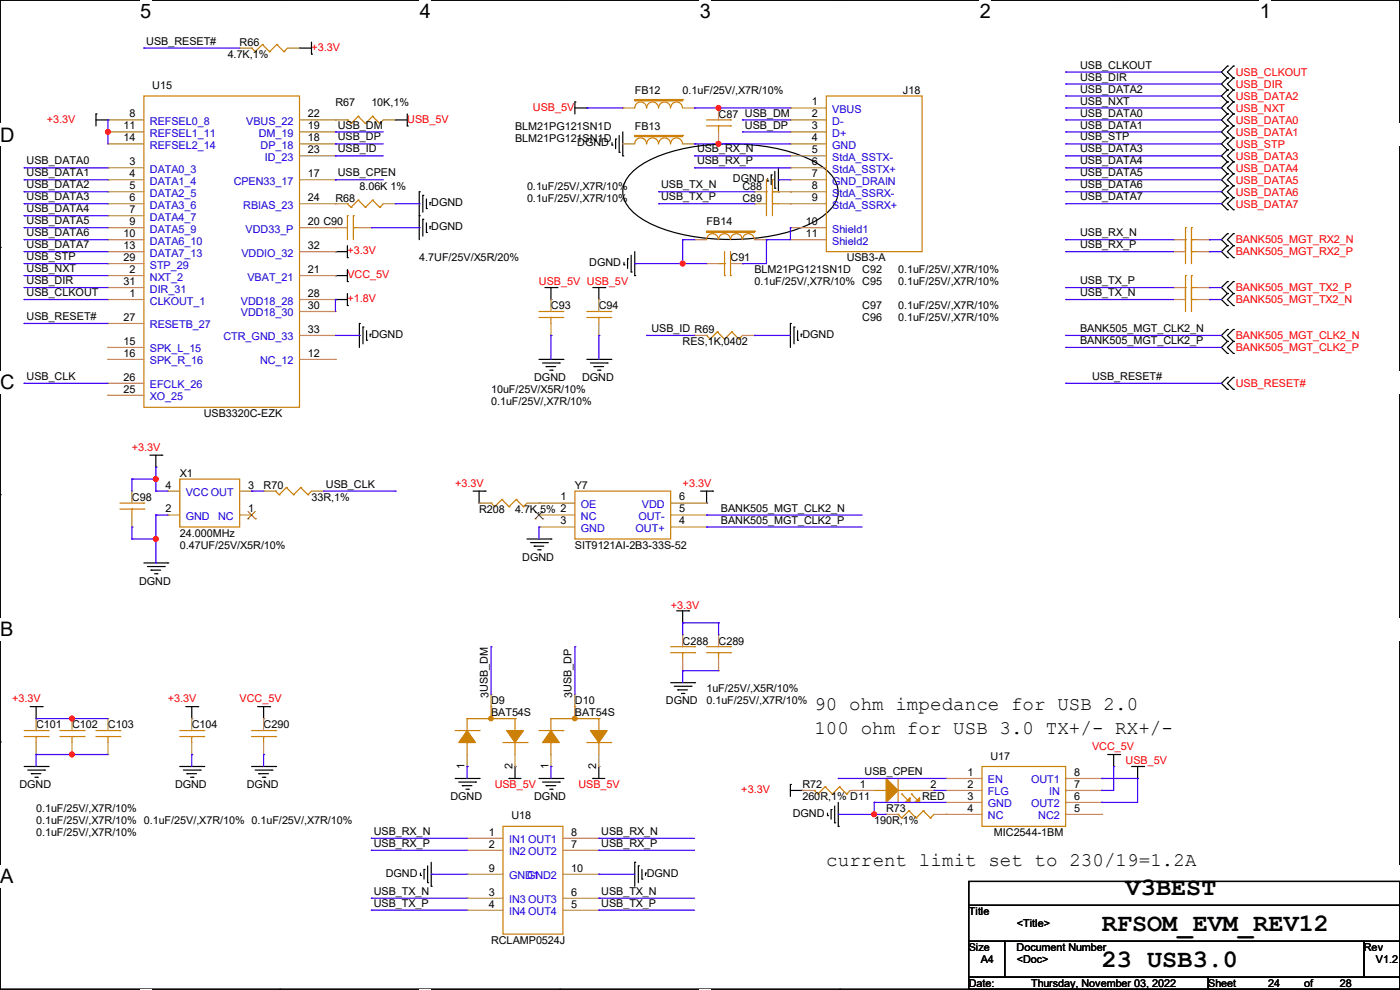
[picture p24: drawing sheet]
<svg xmlns="http://www.w3.org/2000/svg" width="297mm" height="210mm" viewBox="0 0 297 210" stroke-linecap="round" stroke-linejoin="round" font-family="sans-serif">
<defs><g id="words">
<g font-size="5.3">
<text x="238.8" y="189.9">V3BEST</text>
<text x="233.7" y="197.6">RFSOM_EVM_REV12</text>
<text x="233.7" y="205.2">23 USB3.0</text>
</g>
<g font-size="4.2">
<text x="29.7" y="3.9">5</text>
<text x="89.1" y="3.9">4</text>
<text x="148.5" y="3.9">3</text>
<text x="207.9" y="3.9">2</text>
<text x="267.3" y="3.9">1</text>
<text x="0" y="30.1">D</text>
<text x="0" y="82.5">C</text>
<text x="0" y="135">B</text>
<text x="0" y="187.4">A</text>
<text x="297" y="187.4">A</text>
</g>
<g font-size="4.1">
<text x="172.8" y="150.6">90 ohm impedance for USB 2.0</text>
<text x="172.8" y="155.7">100 ohm for USB 3.0 TX+/- RX+/-</text>
<text x="175.3" y="183.6">current limit set to 230/19=1.2A</text>
</g>
<g font-size="2.3">
<text x="31" y="9.5">USB_RESET#</text>
<text x="50.8" y="9.7">R66</text>
<text x="48.3" y="12.3">4.7K,1%</text>
<text x="229.2" y="14.6">USB_CLKOUT</text>
<text x="229.2" y="17.1">USB_DIR</text>
<text x="32.3" y="18.9">U15</text>
<text x="71.2" y="22.4">R67</text>
<text x="78.8" y="22.4">10K,1%</text>
<text x="134.7" y="19.9">FB12</text>
<text x="144.8" y="19.9">0.1uF/25V/,X7R/10%</text>
<text x="172.3" y="22.4">1</text>
<text x="191.6" y="19.9">J18</text>
<text x="229.2" y="19.6">USB_DATA2</text>
<text x="229.2" y="22.2">USB_NXT</text>
<text x="26.2" y="27.4">11</text>
<text x="26.2" y="30">14</text>
<text x="27.5" y="24.9">8</text>
<text x="65.3" y="24.9">22</text>
<text x="65.3" y="27.4">19</text>
<text x="65.3" y="30">18</text>
<text x="71.7" y="29.8">USB_DP</text>
<text x="71.7" y="27.3">USB_DM</text>
<text x="109.3" y="27.5">BLM21PG121SN1D</text>
<text x="134.7" y="27.5">FB13</text>
<text x="152.4" y="25">C87 USB_DM</text>
<text x="158" y="27.3">USB_DP</text>
<text x="172.3" y="24.9">2</text>
<text x="172.3" y="27.4">3</text>
<text x="172.3" y="30">4</text>
<text x="229.2" y="24.7">USB_DATA0</text>
<text x="229.2" y="27.3">USB_DATA1</text>
<text x="229.2" y="29.8">USB_STP</text>
<text x="5.6" y="34.9">USB_DATA0</text>
<text x="27.5" y="35.1">3</text>
<text x="65.3" y="32.5">23</text>
<text x="71.7" y="32.3">USB_ID</text>
<text x="109.3" y="30.1">BLM21PG121SN1D</text>
<text x="122.5" y="31.1">DGND</text>
<text x="147.9" y="34.9">USB_RX_P</text>
<text x="147.9" y="32.3">USB_RX_N</text>
<text x="172.3" y="32.5">5</text>
<text x="172.3" y="35.1">6</text>
<text x="229.2" y="32.3">USB_DATA3</text>
<text x="229.2" y="34.9">USB_DATA4</text>
<text x="5.6" y="37.4">USB_DATA1</text>
<text x="5.6" y="40">USB_DATA2</text>
<text x="27.5" y="37.6">4</text>
<text x="27.5" y="40.1">5</text>
<text x="65.3" y="37.6">17</text>
<text x="71.7" y="37.4">USB_CPEN</text>
<text x="76.2" y="40.2">8.06K 1%</text>
<text x="111.8" y="40.2">0.1uF/25V/,X7R/10%</text>
<text x="140.3" y="40">USB_TX_N</text>
<text x="155.5" y="38.7">DGND</text>
<text x="157.5" y="40.2">C88</text>
<text x="172.3" y="37.6">7</text>
<text x="172.3" y="40.1">8</text>
<text x="229.2" y="37.4">USB_DATA5</text>
<text x="229.2" y="40">USB_DATA6</text>
<text x="5.6" y="47.6">USB_DATA5</text>
<text x="5.6" y="45">USB_DATA4</text>
<text x="5.6" y="42.5">USB_DATA3</text>
<text x="27.5" y="47.8">9</text>
<text x="27.5" y="42.7">6</text>
<text x="27.5" y="45.2">7</text>
<text x="65.3" y="42.7">24</text>
<text x="65.3" y="47.8">20 C90</text>
<text x="71.2" y="42.8">R68</text>
<text x="91.5" y="43.8">DGND</text>
<text x="111.8" y="42.8">0.1uF/25V/,X7R/10%</text>
<text x="140.3" y="42.5">USB_TX_P</text>
<text x="149.9" y="47.8">FB14</text>
<text x="157.5" y="42.8">C89</text>
<text x="171" y="47.8">10</text>
<text x="172.3" y="42.7">9</text>
<text x="229.2" y="42.5">USB_DATA7</text>
<text x="5.6" y="52.7">USB_DATA7</text>
<text x="5.6" y="50.1">USB_DATA6</text>
<text x="26.2" y="50.3">10</text>
<text x="26.2" y="52.8">13</text>
<text x="65.3" y="52.8">32</text>
<text x="91.5" y="48.9">DGND</text>
<text x="171" y="50.3">11</text>
<text x="229.2" y="50.1">USB_RX_N</text>
<text x="229.2" y="52.7">USB_RX_P</text>
<text x="5.6" y="57.7">USB_NXT</text>
<text x="5.6" y="55.2">USB_STP</text>
<text x="26.2" y="55.4">29</text>
<text x="27.5" y="57.9">2</text>
<text x="65.3" y="57.9">21</text>
<text x="88.9" y="55.5">4.7UF/25V/X5R/20%</text>
<text x="125" y="56.5">DGND</text>
<text x="155" y="55.5">C91</text>
<text x="160.1" y="58">BLM21PG121SN1D</text>
<text x="179.6" y="55.5">USB3-A</text>
<text x="182.9" y="58">C92</text>
<text x="190.5" y="58">0.1uF/25V/,X7R/10%</text>
<text x="5.6" y="60.3">USB_DIR</text>
<text x="5.6" y="62.8">USB_CLKOUT</text>
<text x="26.2" y="60.5">31</text>
<text x="27.5" y="63">1</text>
<text x="65.3" y="65.5">30</text>
<text x="65.3" y="63">28</text>
<text x="116.9" y="65.6">C93</text>
<text x="127" y="65.6">C94</text>
<text x="160.1" y="60.5">0.1uF/25V/,X7R/10% C95</text>
<text x="182.9" y="65.6">C97</text>
<text x="190.5" y="60.5">0.1uF/25V/,X7R/10%</text>
<text x="190.5" y="65.6">0.1uF/25V/,X7R/10%</text>
<text x="229.2" y="60.3">USB_TX_P</text>
<text x="229.2" y="62.8">USB_TX_N</text>
<text x="5.6" y="67.9">USB_RESET#</text>
<text x="26.2" y="68.1">27</text>
<text x="65.3" y="70.6">33</text>
<text x="78.8" y="71.7">DGND</text>
<text x="138.2" y="70.4">USB_ID R69</text>
<text x="170.2" y="71.7">DGND</text>
<text x="182.9" y="68.2">C96</text>
<text x="190.5" y="68.2">0.1uF/25V/,X7R/10%</text>
<text x="229.2" y="70.4">BANK505_MGT_CLK2_N</text>
<text x="26.2" y="73.2">15</text>
<text x="26.2" y="75.7">16</text>
<text x="65.3" y="75.7">12</text>
<text x="144.8" y="73.2">RES,1K,0402</text>
<text x="229.2" y="73">BANK505_MGT_CLK2_P</text>
<text x="5.6" y="80.6">USB_CLK</text>
<text x="26.2" y="80.8">26</text>
<text x="26.2" y="83.3">25</text>
<text x="104.2" y="83.4">10uF/25V/X5R/10%</text>
<text x="113.3" y="80.9">DGND</text>
<text x="123.5" y="80.9">DGND</text>
<text x="231.7" y="80.6">USB_RESET#</text>
<text x="43.2" y="88.5">USB3320C-EZK</text>
<text x="104.2" y="85.9">0.1uF/25V/,X7R/10%</text>
<text x="38.1" y="101.2">X1</text>
<text x="28" y="106.3">C98</text>
<text x="35.1" y="103.6">4</text>
<text x="52.6" y="103.6">3</text>
<text x="55.9" y="103.7">R70</text>
<text x="66.1" y="106.3">33R,1%</text>
<text x="69.1" y="103.5">USB_CLK</text>
<text x="118.9" y="106.2">1</text>
<text x="122" y="103.7">Y7</text>
<text x="144.1" y="106.2">6</text>
<text x="35.1" y="108.7">2</text>
<text x="38.1" y="113.9">24.000MHz</text>
<text x="52.6" y="108.7">1</text>
<text x="101.6" y="108.8">R208</text>
<text x="109.3" y="108.8">4.7K,5% 2</text>
<text x="118.9" y="111.3">3</text>
<text x="144.1" y="111.3">4</text>
<text x="144.1" y="108.7">5</text>
<text x="153" y="108.5">BANK505_MGT_CLK2_N</text>
<text x="153" y="111.1">BANK505_MGT_CLK2_P</text>
<text x="38.1" y="116.4">0.47UF/25V/X5R/10%</text>
<text x="110.8" y="119">DGND</text>
<text x="122" y="116.4">SIT9121AI-2B3-33S-52</text>
<text x="29.5" y="124">DGND</text>
<text x="144.8" y="136.7">C288</text>
<text x="152.4" y="136.7">C289</text>
<text x="103.6" y="148.1" transform="rotate(-90 103.6 148.1)">3USB_DM</text>
<text x="104.2" y="149.4">D9</text>
<text x="121.4" y="148.1" transform="rotate(-90 121.4 148.1)">3USB_DP</text>
<text x="122" y="149.4">D10</text>
<text x="141.3" y="149.4">DGND</text>
<text x="149.9" y="146.9">1uF/25V/,X5R/10%</text>
<text x="149.9" y="149.4">0.1uF/25V/,X7R/10%</text>
<text x="7.7" y="154.5">C101</text>
<text x="15.3" y="154.5">C102</text>
<text x="22.9" y="154.5">C103</text>
<text x="40.7" y="154.5">C104</text>
<text x="55.9" y="154.5">C290</text>
<text x="104.2" y="152">BAT54S</text>
<text x="122" y="152">BAT54S</text>
<text x="210.1" y="161.1">U17</text>
<text x="4.1" y="167.2">DGND</text>
<text x="37.1" y="167.2">DGND</text>
<text x="52.4" y="167.2">DGND</text>
<text x="98.6" y="163.1" transform="rotate(-90 98.6 163.1)">1</text>
<text x="108.7" y="163.1" transform="rotate(-90 108.7 163.1)">2</text>
<text x="116.3" y="163.1" transform="rotate(-90 116.3 163.1)">1</text>
<text x="126.5" y="163.1" transform="rotate(-90 126.5 163.1)">2</text>
<text x="170.2" y="167.2">R72</text>
<text x="182.4" y="167.1">1</text>
<text x="183.4" y="164.4">USB_CPEN</text>
<text x="197.4" y="167.1">2</text>
<text x="205.3" y="164.6">1</text>
<text x="205.3" y="167.1">2</text>
<text x="227.9" y="167.1">7</text>
<text x="227.9" y="164.6">8</text>
<text x="7.7" y="172.3">0.1uF/25V/,X7R/10%</text>
<text x="95.5" y="169.8">DGND</text>
<text x="108.5" y="173.8">U18</text>
<text x="113.3" y="169.8">DGND</text>
<text x="168.2" y="173.3">DGND</text>
<text x="170.2" y="169.8">260R,1% D11</text>
<text x="188" y="172.3">R73</text>
<text x="195.6" y="169.8">RED</text>
<text x="205.3" y="169.7">3</text>
<text x="205.3" y="172.2">4</text>
<text x="227.9" y="172.2">5</text>
<text x="227.9" y="169.7">6</text>
<text x="7.7" y="174.8">0.1uF/25V/,X7R/10% 0.1uF/25V/,X7R/10% 0.1uF/25V/,X7R/10%</text>
<text x="7.7" y="177.4">0.1uF/25V/,X7R/10%</text>
<text x="79.3" y="179.7">USB_RX_P</text>
<text x="79.3" y="177.1">USB_RX_N</text>
<text x="103.7" y="177.3">1</text>
<text x="103.7" y="179.8">2</text>
<text x="121.2" y="179.8">7</text>
<text x="121.2" y="177.3">8</text>
<text x="127.6" y="179.7">USB_RX_P</text>
<text x="127.6" y="177.1">USB_RX_N</text>
<text x="185.5" y="174.8">190R,1%</text>
<text x="210.9" y="177.4">MIC2544-1BM</text>
<text x="103.7" y="184.9">9</text>
<text x="121.2" y="184.9">10</text>
<text x="79.3" y="189.8">USB_TX_N</text>
<text x="81.8" y="186">DGND</text>
<text x="103.7" y="190">3</text>
<text x="121.2" y="190">6</text>
<text x="127.6" y="189.8">USB_TX_N</text>
<text x="137.2" y="186">DGND</text>
<text x="79.3" y="192.4">USB_TX_P</text>
<text x="103.7" y="192.5">4</text>
<text x="121.2" y="192.5">5</text>
<text x="127.6" y="192.4">USB_TX_P</text>
<text x="205.5" y="194.1">Title</text>
<text x="215.7" y="196.7">&lt;Title&gt;</text>
<text x="104.2" y="200.2">RCLAMP0524J</text>
<text x="205.5" y="201.8">Size</text>
<text x="215.7" y="201.8">Document Number</text>
<text x="289.4" y="201.8">Rev</text>
<text x="205.5" y="209.4">Date:</text>
<text x="208.1" y="204.3">A4</text>
<text x="215.7" y="204.3">&lt;Doc&gt;</text>
<text x="218.7" y="209.4">Thursday, November 03, 2022</text>
<text x="256.3" y="209.4">Sheet</text>
<text x="269" y="209.4">24</text>
<text x="276.7" y="209.4">of</text>
<text x="284.3" y="209.4">28</text>
<text x="291.9" y="204.3">V1.2</text>
</g>
<g font-size="2.3" fill="#f00">
<text x="66.1" y="10.8">+3.3V</text>
<text x="262.2" y="16.1">USB_CLKOUT</text>
<text x="113.1" y="23.5">USB_5V</text>
<text x="262.2" y="18.6">USB_DIR</text>
<text x="262.2" y="21.2">USB_DATA2</text>
<text x="262.2" y="23.7">USB_NXT</text>
<text x="9.9" y="26">+3.3V</text>
<text x="86.4" y="26">USB_5V</text>
<text x="262.2" y="26.2">USB_DATA0</text>
<text x="262.2" y="28.8">USB_DATA1</text>
<text x="262.2" y="31.3">USB_STP</text>
<text x="262.2" y="33.9">USB_DATA3</text>
<text x="262.2" y="36.4">USB_DATA4</text>
<text x="262.2" y="38.9">USB_DATA5</text>
<text x="262.2" y="41.5">USB_DATA6</text>
<text x="262.2" y="44">USB_DATA7</text>
<text x="73.7" y="53.9">+3.3V</text>
<text x="262.2" y="51.6">BANK505_MGT_RX2_N</text>
<text x="73.7" y="59">VCC_5V</text>
<text x="262.2" y="54.2">BANK505_MGT_RX2_P</text>
<text x="73.7" y="64.1">+1.8V</text>
<text x="114.3" y="60.5">USB_5V USB_5V</text>
<text x="262.2" y="61.8">BANK505_MGT_TX2_P</text>
<text x="262.2" y="64.3">BANK505_MGT_TX2_N</text>
<text x="262.2" y="72">BANK505_MGT_CLK2_N</text>
<text x="262.2" y="74.5">BANK505_MGT_CLK2_P</text>
<text x="262.2" y="82.1">USB_RESET#</text>
<text x="28" y="95.6">+3.3V</text>
<text x="96.6" y="103.2">+3.3V</text>
<text x="144.8" y="103.2">+3.3V</text>
<text x="142.3" y="129.1">+3.3V</text>
<text x="2.6" y="148.9">+3.3V</text>
<text x="35.6" y="148.9">+3.3V</text>
<text x="50.8" y="148.9">VCC_5V</text>
<text x="231.7" y="159.1">VCC_5V</text>
<text x="104.9" y="167.2">USB_5V</text>
<text x="122.7" y="167.2">USB_5V</text>
<text x="238.8" y="162.1">USB_5V</text>
<text x="157.3" y="168.2">+3.3V</text>
</g>
<g font-size="2.3" fill="#00c">
<text x="176.6" y="24">VBUS</text>
<text x="31.8" y="29">REFSEL1_11</text>
<text x="31.8" y="26.5">REFSEL0_8</text>
<text x="52.2" y="26.5">VBUS_22</text>
<text x="54.9" y="29">DM_19</text>
<text x="176.6" y="26.5">D-</text>
<text x="176.6" y="29">D+</text>
<text x="31.8" y="31.6">REFSEL2_14</text>
<text x="55.3" y="31.6">DP_18</text>
<text x="56.2" y="34.1">ID_23</text>
<text x="176.6" y="31.6">GND</text>
<text x="176.6" y="34.1">StdA_SSTX-</text>
<text x="31.8" y="36.7">DATA0_3</text>
<text x="31.8" y="39.2">DATA1_4</text>
<text x="31.8" y="41.7">DATA2_5</text>
<text x="49.6" y="39.2">CPEN33_17</text>
<text x="176.6" y="36.7">StdA_SSTX+</text>
<text x="176.6" y="39.2">GND_DRAIN</text>
<text x="176.6" y="41.7">StdA_SSRX-</text>
<text x="31.8" y="44.3">DATA3_6</text>
<text x="31.8" y="46.8">DATA4_7</text>
<text x="51.6" y="44.3">RBIAS_23</text>
<text x="176.6" y="44.3">StdA_SSRX+</text>
<text x="31.8" y="49.4">DATA5_9</text>
<text x="31.8" y="51.9">DATA6_10</text>
<text x="52.1" y="49.4">VDD33_P</text>
<text x="176.6" y="49.4">Shield1</text>
<text x="176.6" y="51.9">Shield2</text>
<text x="31.8" y="57">STP_29</text>
<text x="31.8" y="54.4">DATA7_13</text>
<text x="31.8" y="59.5">NXT_2</text>
<text x="51.2" y="54.4">VDDIO_32</text>
<text x="52.5" y="59.5">VBAT_21</text>
<text x="31.8" y="62.1">DIR_31</text>
<text x="31.8" y="64.6">CLKOUT_1</text>
<text x="51.1" y="64.6">VDD18_28</text>
<text x="31.8" y="69.7">RESETB_27</text>
<text x="51.1" y="67.1">VDD18_30</text>
<text x="31.8" y="74.8">SPK_L_15</text>
<text x="31.8" y="77.3">SPK_R_16</text>
<text x="47.4" y="72.2">CTR_GND_33</text>
<text x="55.2" y="77.3">NC_12</text>
<text x="31.8" y="82.4">EFCLK_26</text>
<text x="31.8" y="84.9">XO_25</text>
<text x="39.4" y="105.2">VCC OUT</text>
<text x="123.2" y="107.8">OE</text>
<text x="136.2" y="107.8">VDD</text>
<text x="39.4" y="110.3">GND</text>
<text x="46.3" y="110.3">NC</text>
<text x="123.2" y="110.3">NC</text>
<text x="123.2" y="112.9">GND</text>
<text x="134.8" y="112.9">OUT+</text>
<text x="135.4" y="110.3">OUT-</text>
<text x="209.6" y="166.2">EN</text>
<text x="218.7" y="166.2">OUT1</text>
<text x="209.6" y="168.7">FLG</text>
<text x="209.6" y="171.3">GND</text>
<text x="209.6" y="173.8">NC</text>
<text x="218.7" y="171.3">OUT2</text>
<text x="220.3" y="173.8">NC2</text>
<text x="222.5" y="168.7">IN</text>
<text x="108" y="178.9">IN1 OUT1</text>
<text x="108" y="181.4">IN2 OUT2</text>
<text x="108" y="191.6">IN3 OUT3</text>
<text x="108" y="186.5">GND1</text>
<text x="111.8" y="186.5">GND2</text>
<text x="108" y="194.1">IN4 OUT4</text>
</g>
</g></defs>
<path d="M0 0h297v209.8h-297z" fill="none" stroke="#000" stroke-width=".25"/>
<g fill="#fff">
<path d="M29.7 0h2.4v4.8h-2.4z"/>
<path d="M29.7 209.8h2.4v.2h-2.4z"/>
</g>
<path d="M59.4 0h.1M59.4 209.8h.1" fill="none" stroke="#000" stroke-width=".25"/>
<g fill="#fff">
<path d="M89.1 0h2.3v4.8h-2.3z"/>
<path d="M89.1 209.8h2.3v.2h-2.3z"/>
</g>
<path d="M118.8 0h.1M118.8 209.8h.1" fill="none" stroke="#000" stroke-width=".25"/>
<g fill="#fff">
<path d="M148.5 0h2.3v4.8h-2.3z"/>
<path d="M148.5 209.8h2.3v.2h-2.3z"/>
</g>
<path d="M178.2 0h.1M178.2 209.8h.1" fill="none" stroke="#000" stroke-width=".25"/>
<g fill="#fff">
<path d="M207.9 0h2.3v4.8h-2.3z"/>
<path d="M207.9 209.8h2.3v.2h-2.3z"/>
</g>
<path d="M237.6 0h.1M237.6 209.8h.1" fill="none" stroke="#000" stroke-width=".25"/>
<g fill="#fff">
<path d="M267.3 0h2.3v4.8h-2.3z"/>
<path d="M267.3 209.8h2.3v.2h-2.3z"/>
<path d="M0 26.2h3.1v4.8h-3.1z"/>
<path d="M297 26.2v4.8z"/>
<path d="M0 78.7h3.1v4.7h-3.1z"/>
<path d="M297 78.7v4.7z"/>
</g>
<path d="M0 52.5h.1M297 52.5h.1" fill="none" stroke="#000" stroke-width=".25"/>
<g fill="#fff">
<path d="M0 131.1h2.9v4.8h-2.9z"/>
<path d="M297 131.1v4.8z"/>
</g>
<path d="M0 104.9h.1M297 104.9h.1" fill="none" stroke="#000" stroke-width=".25"/>
<g fill="#fff">
<path d="M0 183.6h2.9v4.7h-2.9z"/>
<path d="M296.9 183.6h.1v4.7h-.1z"/>
</g>
<g fill="none" stroke="#000" stroke-width=".25">
<path d="M63.5 10.2h.1M63.5 10.2h2.6M66.1 11.5h.1M66.1 8.9v2.6M260.4 14h.1M260.4 16.6h.1M260.4 19.1h.1M260.4 14l-1.3 1.3 1.3 1.3M260.4 16.6l-1.3 1.2 1.3 1.3M260.4 19.1l-1.3 1.3 1.3 1.2M261.7 16.6h.1M261.7 14h.1"/>
<path d="M261.7 19.1h.1M261.7 14l-1.3 1.3 1.3 1.3M261.7 16.6l-1.3 1.2 1.3 1.3M261.7 19.1l-1.3 1.3 1.3 1.2M20.4 24.2h.1M20.4 25.4h2.5M20.4 24.2v2.5M22.9 25.4h.1M83.9 25.4h.1M83.9 25.4h2.5M86.4 26.7h.1M86.4 24.2v2.5"/>
<path d="M122 21.6h.1M122 22.9h2.5M122 21.6v2.6M124.5 22.9h.1M129.8 30.8h.1M129.8 30.3v.5M130.6 29.5h.1M130.6 29.5v2M131.4 32.3h.1M131.4 28.7v3.6M132.1 33.1h.1M132.1 28v5.1"/>
<path d="M133.7 36.9a21.2 21.2 0 0 1 10.9-5.3 46.9 46.9 0 0 1 25.8 1.6 12.9 12.9 0 0 1 7 5.5 5.4 5.4 0 0 1-2.1 6.5 25.4 25.4 0 0 1-11.9 4.9 46.3 46.3 0 0 1-23.8-2 12.9 12.9 0 0 1-7.1-5.5 5.1 5.1 0 0 1 1.2-5.7zM162.9 38.4h.1M162.9 37.9v.5M163.6 37.1h.1M163.6 37.1v2.1M164.4 39.9h.1M164.4 36.4v3.5M165.1 35.6v5.1M260.4 21.6h.1M260.4 24.2h.1M260.4 26.7h.1M260.4 29.3h.1"/>
<path d="M260.4 31.8h.1M260.4 34.3h.1M260.4 36.9h.1M260.4 39.4h.1M260.4 21.6l-1.3 1.3 1.3 1.3M260.4 24.2l-1.3 1.2 1.3 1.3M260.4 26.7l-1.3 1.3 1.3 1.3M260.4 29.3l-1.3 1.2 1.3 1.3M260.4 31.8l-1.3 1.3 1.3 1.2M260.4 34.3l-1.3 1.3 1.3 1.3M260.4 36.9l-1.3 1.2 1.3 1.3M260.4 39.4l-1.3 1.3 1.3 1.3"/>
<path d="M261.7 21.6h.1M261.7 24.2h.1M261.7 26.7h.1M261.7 29.3h.1M261.7 31.8h.1M261.7 34.3h.1M261.7 36.9h.1M261.7 39.4h.1M261.7 21.6l-1.3 1.3 1.3 1.3M261.7 24.2l-1.3 1.2 1.3 1.3M261.7 26.7l-1.3 1.3 1.3 1.3M261.7 29.3l-1.3 1.2 1.3 1.3"/>
<path d="M261.7 31.8l-1.3 1.3 1.3 1.2M261.7 34.3l-1.3 1.3 1.3 1.3M261.7 36.9l-1.3 1.2 1.3 1.3M261.7 39.4l-1.3 1.3 1.3 1.3M71.2 53.4h.1M71.2 58.5h.1M71.2 53.4h2.5M71.2 58.5h2.5M73.7 54.7h.1M73.7 59.7h.1M73.7 52.1v2.6M73.7 57.2v2.5"/>
<path d="M88.9 40.7h.1M88.9 45.8h.1M88.9 40.7v10.1M89.7 41.4h.1M89.7 46.5h.1M89.7 41.4v3.6M89.7 46.5v3.6M90.5 44.2h.1M90.5 49.3h.1M90.5 42.2v2M90.5 47.3v2M91.2 43h.1"/>
<path d="M91.2 48h.1M91.2 43v.5M91.2 48v.6M132.4 56.2h.1M132.4 55.7v.5M133.1 54.9h.1M133.1 54.9v2M133.9 57.7h.1M133.9 54.1v3.6M134.7 58.5h.1M134.7 53.4v5.1M165.1 40.7h.1"/>
<path d="M260.4 59.7h.1M260.4 49.6h.1M260.4 52.1h.1M260.4 54.7h.1M260.4 42h.1M260.4 44.5h.1M260.4 59.7l-1.3 1.3 1.3 1.3M260.4 49.6l-1.3 1.2 1.3 1.3M260.4 52.1l-1.3 1.3 1.3 1.3M260.4 42l-1.3 1.2 1.3 1.3M261.7 59.7h.1M261.7 52.1h.1"/>
<path d="M261.7 49.6h.1M261.7 54.7h.1M261.7 42h.1M261.7 44.5h.1M261.7 59.7l-1.3 1.3 1.3 1.3M261.7 49.6l-1.3 1.2 1.3 1.3M261.7 52.1l-1.3 1.3 1.3 1.3M261.7 42l-1.3 1.2 1.3 1.3M71.2 63.5h.1M71.2 63.5h2.5M73.7 64.8h.1M73.7 62.3v2.5"/>
<path d="M76.2 68.6h.1M76.2 68.6v5.1M77 69.4h.1M77 69.4v3.5M77.8 72.2h.1M77.8 70.1v2.1M78.5 70.9h.1M78.5 70.9v.5M114.3 76.2h5.1M115.1 77h3.6M115.6 61h2.6M115.9 77.8h.1"/>
<path d="M115.9 77.8h2M116.6 78.5h.5M116.9 63.5h.1M116.9 61v2.5M117.1 78.5h.1M118.2 61h.1M118.7 77h.1M119.4 76.2h.1M124.5 76.2h5.1M125.3 77h3.5M125.8 61h2.5M126 77.8h.1"/>
<path d="M126 77.8h2.1M126.8 78.5h.5M127 63.5h.1M127 61v2.5M127.3 78.5h.1M128.3 61h.1M128.8 77h.1M129.6 76.2h.1M167.7 68.6h.1M167.7 68.6v5.1M168.4 69.4h.1M168.4 69.4v3.5"/>
<path d="M169.2 72.2h.1M169.2 70.1v2.1M170 70.9h.1M170 70.9v.5M260.4 69.9h.1M260.4 72.4h.1M260.4 75h.1M260.4 62.3h.1M260.4 64.8h.1M260.4 69.9l-1.3 1.3 1.3 1.2M260.4 72.4l-1.3 1.3 1.3 1.3M260.4 62.3l-1.3 1.2 1.3 1.3"/>
<path d="M261.7 72.4h.1M261.7 69.9h.1M261.7 75h.1M261.7 62.3h.1M261.7 64.8h.1M261.7 69.9l-1.3 1.3 1.3 1.2M261.7 72.4l-1.3 1.3 1.3 1.3M261.7 62.3l-1.3 1.2 1.3 1.3M31.8 96.6h2.5M33.1 99.1h.1M33.1 96.6v2.5M34.3 96.6h.1"/>
<path d="M260.4 80.1h.1M260.4 82.6h.1M260.4 80.1l-1.3 1.2 1.3 1.3M261.7 82.6h.1M261.7 80.1h.1M261.7 80.1l-1.3 1.2 1.3 1.3M30.5 119.4h5.1M35.6 119.4h.1M100.4 104.2h2.5M101.6 106.7h.1M101.6 104.2v2.5M102.9 104.2h.1"/>
<path d="M111.8 114.3h5.1M112.6 115.1h3.5M113.3 115.9h.1M113.3 115.9h2.1M114.1 116.6h.5M114.6 116.6h.1M116.1 115.1h.1M116.9 114.3h.1M148.6 104.2h2.6M149.9 106.7h.1M149.9 104.2v2.5M151.2 104.2h.1"/>
<path d="M31.3 120.2h3.5M32 120.9h.1M32 120.9h2.1M32.8 121.7h.5M33.3 121.7h.1M34.8 120.2h.1M143.6 129.6h2.5M144.8 132.1h.1M144.8 129.6v2.5M146.1 129.6h.1M0 157.4h.1M6.4 149.9h2.5"/>
<path d="M7.7 152.4h.1M7.7 149.9v2.5M8.9 149.9h.1M39.4 149.9h2.6M40.7 152.4h.1M40.7 149.9v2.5M42 149.9h.1M54.7 149.9h2.5M55.9 152.4h.1M55.9 149.9v2.5M57.2 149.9h.1M142.3 144.8h5.1"/>
<path d="M143 145.6h3.6M143.8 146.3h.1M143.8 146.3h2M144.6 147.1h.5M145.1 147.1h.1M146.6 145.6h.1M147.4 144.8h.1M297 157.4h.1M5.1 162.6h5.1M5.9 163.4h3.5M6.6 164.1h.1M6.6 164.1h2.1"/>
<path d="M7.4 164.9h.5M7.9 164.9h.1M9.4 163.4h.1M10.2 162.6h.1M38.1 162.6h5.1M38.9 163.4h3.6M39.7 164.1h.1M39.7 164.1h2M40.4 164.9h.5M40.9 164.9h.1M42.5 163.4h.1M43.2 162.6h.1"/>
<path d="M53.4 162.6h5.1M54.1 163.4h3.6M54.9 164.1h.1M54.9 164.1h2M55.7 164.9h.5M56.2 164.9h.1M57.7 163.4h.1M58.5 162.6h.1M96.6 165.1h5M97.3 165.9h3.6M98.1 166.7h.1M98.1 166.7h2"/>
<path d="M98.8 167.4h.6M99.4 167.4h.1M100.9 165.9h.1M101.6 165.1h.1M108 165.1h.1M108 165.1h2.5M109.3 162.6h.1M109.3 162.6v2.5M114.3 165.1h5.1M115.1 165.9h3.6M115.9 166.7h.1M115.9 166.7h2"/>
<path d="M116.6 167.4h.5M117.1 167.4h.1M118.7 165.9h.1M119.4 165.1h.1M125.8 165.1h.1M125.8 165.1h2.5M127 162.6h.1M127 162.6v2.5M167.7 166.4h.1M167.7 167.7h2.5M167.7 166.4v2.6M170.2 167.7h.1"/>
<path d="M175.6 173h.1M175.6 172.5v.5M176.3 171.7h.1M176.3 171.7v2.1M177.1 174.5h.1M177.1 171v3.5M177.8 175.3h.1M177.8 170.2v5.1M235 160.1h2.5M236.3 162.6h.1M236.3 160.1v2.5M237.5 160.1h.1"/>
<path d="M240.1 162.6h2.5M241.3 165.1h.1M241.3 162.6v2.5M242.6 162.6h.1M89.2 185.7h.1M89.2 185.2v.5M90 184.4h.1M90 184.4v2.1M90.7 187.2h.1M90.7 183.7v3.5M91.5 188h.1M91.5 182.9v5.1"/>
<path d="M134.7 182.9h.1M134.7 182.9v5.1M135.4 183.7h.1M135.4 183.7v3.5M136.2 186.5h.1M136.2 184.4v2.1M136.9 185.2h.1M136.9 185.2v.5M205.5 187h91.5v5.1h-91.5zM205.5 192.1h91.5v7.6h-91.5zM205.5 199.7h7.6v7.6h-7.6zM213.1 199.7h76.2v7.6h-76.2z"/>
<path d="M289.3 199.7h7.7v7.6h-7.7zM205.5 207.3h50.8v2.5h-50.8zM256.3 207.3h40.7v2.5h-40.7z"/>
</g>
<g fill="none" stroke="#cc8006" stroke-width=".25">
<path d="M53.4 10.2h.1M53.4 10.2l.7 .8M54.1 11h.1M55.7 9.4h.1M55.7 9.4l1.5 1.6M55.7 9.4l-1.6 1.6M57.2 11h.1M58.7 9.4h.1M58.7 9.4l1.5 1.6M58.7 9.4l-1.5 1.6M60.2 11h.1M61 10.2l-.8 .8"/>
<path d="M30.5 20.4h33v66h-33zM73.7 25.4h.1M73.7 25.4l.8 .8M74.5 26.2h.1M76 24.7h.1M76 24.7l1.5 1.5M76 24.7l-1.5 1.5M77.5 26.2h.1M79 24.7h.1M79 24.7l1.6 1.5M79 24.7l-1.5 1.5M80.6 26.2h.1"/>
<path d="M81.3 25.4l-.7 .8M134.7 21.1h10.1M134.7 28.7h10.1M134.7 22.9a1.25 1.25 0 0 1 1.2-1.3 1.25 1.25 0 0 1 1.3 1.3M134.7 30.5a1.25 1.25 0 0 1 1.2-1.2 1.25 1.25 0 0 1 1.3 1.2M137.2 22.9a1.25 1.25 0 0 1 1.3-1.3 1.25 1.25 0 0 1 1.2 1.3M137.2 30.5a1.25 1.25 0 0 1 1.3-1.2 1.25 1.25 0 0 1 1.2 1.2M139.7 22.9a1.25 1.25 0 0 1 1.3-1.3 1.25 1.25 0 0 1 1.2 1.3M139.7 30.5a1.25 1.25 0 0 1 1.3-1.2 1.25 1.25 0 0 1 1.2 1.2M142.3 22.9a1.25 1.25 0 0 1 1.2-1.3 1.25 1.25 0 0 1 1.3 1.3M142.3 30.5a1.25 1.25 0 0 1 1.2-1.2 1.25 1.25 0 0 1 1.3 1.2M144.8 21.1h.1"/>
<path d="M144.8 28.7h.1M149.9 25.4h5.1M149.9 26.7h5.1M152.4 26.7h.1M152.4 26.7v1.3M155 25.4h.1M155 26.7h.1M162.6 38.1h.1M162.6 38.1v7.7M163.9 38.1h.1M163.9 38.1v7.7M175.3 20.4h20.3v33h-20.3z"/>
<path d="M73.7 45.8h.1M73.7 43.2h.1M73.7 45.8v5M73.7 43.2l.8 .8M74.5 44h.1M75 45.8h.1M75 48.3h.1M75 45.8v5M75 48.3h1.2M76 42.5h.1M76 42.5l1.5 1.5M76 42.5l-1.5 1.5"/>
<path d="M77.5 44h.1M79 42.5h.1M79 42.5l1.6 1.5M79 42.5l-1.5 1.5M80.6 44h.1M81.3 43.2l-.7 .8M149.9 49.1h10.2M149.9 50.8a1.25 1.25 0 0 1 1.3-1.2 1.25 1.25 0 0 1 1.2 1.2M152.4 55.9h1.3M152.4 50.8a1.25 1.25 0 0 1 1.3-1.2 1.25 1.25 0 0 1 1.2 1.2M153.7 58.5h.1M153.7 55.9h.1"/>
<path d="M153.7 53.4v5.1M155 58.5h.1M155 53.4v5.1M155 50.8a1.25 1.25 0 0 1 1.2-1.2 1.25 1.25 0 0 1 1.3 1.2M157.5 50.8a1.25 1.25 0 0 1 1.3-1.2 1.25 1.25 0 0 1 1.2 1.2M160.1 49.1h.1M162.6 40.7h.1M163.9 40.7h.1M163.9 43.2h.1M163.9 40.7h1.2M163.9 43.2h1.2M251.5 48.3h.1"/>
<path d="M251.5 50.8h.1M251.5 58.5h.1M251.5 48.3v7.6M251.5 58.5v7.6M252.8 48.3h.1M252.8 50.8h.1M252.8 53.4h.1M252.8 58.5h.1M252.8 48.3v7.6M252.8 58.5v7.6M252.8 50.8h1.2M252.8 53.4h1.2"/>
<path d="M114.3 66.1h5.1M114.3 67.4h5.1M116.9 67.4h.1M116.9 67.4v1.2M119.4 66.1h.1M119.4 67.4h.1M124.5 66.1h5.1M124.5 67.4h5.1M127 67.4h.1M127 67.4v1.2M129.6 66.1h.1M129.6 67.4h.1"/>
<path d="M149.9 71.2h.1M149.9 71.2l.8 .7M150.7 71.9h.1M152.2 70.4h.1M152.2 70.4l1.5 1.5M152.2 70.4l-1.5 1.5M153.7 71.9h.1M155.2 70.4h.1M155.2 70.4l1.6 1.5M155.2 70.4l-1.5 1.5M156.8 71.9h.1M157.5 71.2l-.7 .7"/>
<path d="M251.5 61h.1M252.8 61h.1M252.8 63.5h.1M252.8 61h1.2M252.8 63.5h1.2M25.4 106.7h5.1M25.4 108h5.1M28 108h.1M28 108v1.3M30.5 106.7h.1M30.5 108h.1M38.1 101.6h12.7v10.2h-12.7z"/>
<path d="M58.5 104.2h.1M58.5 104.2l.7 .7M59.2 104.9h.1M60.7 103.4h.1M60.7 103.4l1.6 1.5M60.7 103.4l-1.5 1.5M62.3 104.9h.1M63.8 103.4h.1M63.8 103.4l1.5 1.5M63.8 103.4l-1.5 1.5M65.3 104.9h.1M66.1 104.2l-.8 .7"/>
<path d="M104.2 106.7h.1M104.2 106.7l.7 .8M104.9 107.5h.1M106.5 106h.1M106.5 106l1.5 1.5M106.5 106l-1.6 1.5M108 107.5h.1M109.5 106h.1M109.5 106l1.5 1.5M109.5 106l-1.5 1.5M111 107.5h.1M111.8 106.7l-.8 .8"/>
<path d="M122 104.2h20.3v10.1h-20.3zM142.3 137.2h5.1M142.3 138.5h5.1M144.8 138.5h.1M144.8 138.5v1.2M147.4 137.2h.1M147.4 138.5h.1M149.9 137.2h5.1M149.9 138.5h5.1M152.4 138.5h.1M152.4 138.5v1.2M155 137.2h.1"/>
<path d="M155 138.5h.1M5.1 155h5.1M5.1 156.3h5.1M7.7 156.3h.1M7.7 156.3v1.2M10.2 155h.1M10.2 156.3h.1M12.7 155h5.1M12.7 156.3h5.1M15.3 156.3h.1M15.3 156.3v1.2M17.8 155h.1"/>
<path d="M17.8 156.3h.1M20.4 155h5M20.4 156.3h5M22.9 156.3h.1M22.9 156.3v1.2M25.4 155h.1M25.4 156.3h.1M38.1 155h5.1M38.1 156.3h5.1M40.7 156.3h.1M40.7 156.3v1.2M43.2 155h.1"/>
<path d="M43.2 156.3h.1M53.4 155h5.1M53.4 156.3h5.1M55.9 156.3h.1M55.9 156.3v1.2M58.5 155h.1M58.5 156.3h.1M96.6 155h5M99.1 157.5h.1M99.1 152.4h.1M99.1 152.4h10.2M99.1 152.4v2.6"/>
<path d="M99.1 157.5v2.6M101.6 155h.1M104.2 149.9h.1M104.2 149.9v2.5M106.7 157.5h5.1M109.3 157.5h.1M109.3 152.4h.1M109.3 152.4v2.6M109.3 157.5v2.6M111.8 157.5h.1M114.3 155h5.1M116.9 157.5h.1"/>
<path d="M116.9 152.4h.1M116.9 152.4v2.6M116.9 157.5v2.6M116.9 152.4h10.1M119.4 155h.1M122 149.9h.1M122 149.9v2.5M124.5 157.5h5.1M127 157.5h.1M127 152.4h.1M127 152.4v2.6M127 157.5v2.6"/>
<path d="M129.6 157.5h.1M106.7 175.3h12.7v22.9h-12.7zM172.8 167.7h.1M172.8 167.7l.7 .7M173.5 168.4h.1M175 166.9h.1M175 166.9l1.6 1.5M175 166.9l-1.5 1.5M176.6 168.4h.1M178.1 166.9h.1M178.1 166.9l1.5 1.5M178.1 166.9l-1.5 1.5"/>
<path d="M179.6 168.4h.1M180.4 167.7l-.8 .7M185.5 167.7h2.5M188 167.7h.1M190.5 172.8h.1M190.5 165.1h.1M190.5 172.8l.8 .7M190.5 165.1v5.1M190.5 167.7h5.1M191.3 173.5h.1M191.3 168.4h.1M191.3 168.4l1.3 1.3"/>
<path d="M192.8 172h.1M192.8 172l1.6 1.5M192.8 172l-1.5 1.5M193.3 168.4h.1M193.3 168.4l1.3 1.3M194.4 173.5h.1M195.6 167.7h.1M195.9 172h.1M195.9 172l1.5 1.5M195.9 172l-1.5 1.5M197.4 173.5h.1M198.2 172.8l-.8 .7"/>
<path d="M208.3 162.6h17.8v12.7h-17.8z"/>
</g>
<g fill="none" stroke="#a84" stroke-width=".25">
<path d="M50.8 10.2h.1M50.8 10.2h2.6M61 10.2h2.5M63.5 10.2h.1M22.9 28h.1M22.9 30.5h.1M22.9 25.4h.1M22.9 35.6h.1M22.9 38.1h.1M22.9 28h7.6M22.9 30.5h7.6M22.9 25.4h7.6"/>
<path d="M22.9 35.6h7.6M22.9 38.1h7.6M63.5 28h7.7M63.5 30.5h7.7M63.5 25.4h10.2M63.5 38.1h7.7M63.5 33.1h7.7M71.2 33.1h.1M71.2 25.4h.1M71.2 28h.1M71.2 30.5h.1M71.2 38.1h.1"/>
<path d="M81.3 25.4h2.6M83.9 25.4h.1M132.1 22.9h.1M132.1 30.5h.1M132.1 30.5h2.6M132.1 22.9h2.6M144.8 30.5h2.6M144.8 22.9h2.6M147.4 22.9h.1M147.4 30.5h.1M152.4 22.9h.1M152.4 30.5h.1"/>
<path d="M152.4 22.9v2.5M152.4 28v2.5M167.7 22.9h.1M167.7 25.4h.1M167.7 28h.1M167.7 30.5h.1M167.7 33.1h.1M167.7 35.6h.1M167.7 38.1h.1M167.7 28h7.6M167.7 30.5h7.6M167.7 25.4h7.6"/>
<path d="M167.7 35.6h7.6M167.7 38.1h7.6M167.7 33.1h7.6M167.7 22.9h7.6M22.9 55.9h.1M22.9 48.3h.1M22.9 50.8h.1M22.9 53.4h.1M22.9 58.5h.1M22.9 40.7h.1M22.9 43.2h.1M22.9 45.8h.1"/>
<path d="M22.9 50.8h7.6M22.9 53.4h7.6M22.9 55.9h7.6M22.9 48.3h7.6M22.9 58.5h7.6M22.9 40.7h7.6M22.9 43.2h7.6M22.9 45.8h7.6M63.5 53.4h7.7M63.5 48.3h10.2M63.5 58.5h7.7M63.5 43.2h10.2"/>
<path d="M71.2 53.4h.1M71.2 43.2h.1M71.2 58.5h.1M71.2 48.3h.1M76.2 48.3h2.6M78.8 48.3h.1M81.3 43.2h2.6M83.9 43.2h.1M147.4 50.8h.1M147.4 50.8h2.5M149.9 55.9h.1M149.9 55.9h2.5"/>
<path d="M155 55.9h2.5M157.5 55.9h.1M160.1 40.7h.1M160.1 43.2h.1M160.1 50.8h2.5M160.1 40.7h2.5M160.1 43.2h2.5M162.6 50.8h.1M165.1 40.7h10.2M165.1 43.2h10.2M167.7 40.7h.1M167.7 43.2h.1"/>
<path d="M167.7 48.3h.1M167.7 50.8h.1M167.7 50.8h7.6M167.7 48.3h7.6M249 50.8h.1M249 53.4h.1M249 50.8h2.5M249 53.4h2.5M254 50.8h2.6M254 53.4h2.6M256.6 50.8h.1M256.6 53.4h.1"/>
<path d="M22.9 61h.1M22.9 68.6h.1M22.9 63.5h.1M22.9 73.7h.1M22.9 76.2h.1M22.9 61h7.6M22.9 63.5h7.6M22.9 68.6h7.6M22.9 76.2h7.6M22.9 73.7h7.6M63.5 71.2h7.7M63.5 66.1h7.7"/>
<path d="M63.5 63.5h7.7M63.5 76.2h7.7M71.2 66.1h.1M71.2 63.5h.1M71.2 76.2h.1M71.2 71.2h.1M116.9 63.5h.1M116.9 71.2h.1M116.9 63.5v2.6M116.9 68.6v2.6M127 63.5h.1M127 71.2h.1"/>
<path d="M127 63.5v2.6M127 68.6v2.6M147.4 71.2h.1M147.4 71.2h2.5M157.5 71.2h2.6M160.1 71.2h.1M249 61h.1M249 63.5h.1M249 61h2.5M249 63.5h2.5M254 61h2.6M254 63.5h2.6"/>
<path d="M256.6 61h.1M256.6 63.5h.1M22.9 81.3h.1M22.9 83.9h.1M22.9 81.3h7.6M22.9 83.9h7.6M28 104.2h.1M28 111.8h.1M28 104.2v2.5M28 109.3v2.5M35.6 109.3h.1M35.6 104.2h.1"/>
<path d="M35.6 109.3h2.5M35.6 104.2h2.5M50.8 109.3h2.6M50.8 104.2h2.6M53.4 109.3h.1M53.4 104.2h.1M55.9 104.2h.1M55.9 104.2h2.6M66.1 104.2h2.5M68.6 104.2h.1M101.6 106.7h.1M101.6 106.7h2.6"/>
<path d="M111.8 106.7h10.2M114.3 106.7h.1M114.3 109.3h.1M114.3 111.8h.1M114.3 109.3h7.7M114.3 111.8h7.7M142.3 106.7h7.6M142.3 109.3h7.6M142.3 111.8h7.6M149.9 111.8h.1M149.9 109.3h.1M149.9 106.7h.1"/>
<path d="M144.8 134.7h.1M144.8 134.7v2.5M144.8 139.7v2.6M152.4 134.7h.1M152.4 134.7v2.5M152.4 139.7v2.6M7.7 152.4h.1M7.7 152.4v2.6M7.7 157.5v2.6M15.3 152.4h.1M15.3 152.4v2.6M15.3 157.5v2.6"/>
<path d="M22.9 152.4h.1M22.9 152.4v2.6M22.9 157.5v2.6M40.7 152.4h.1M40.7 152.4v2.6M40.7 157.5v2.6M55.9 152.4h.1M55.9 152.4v2.6M55.9 157.5v2.6M104.2 147.4h.1M104.2 147.4v2.5M122 147.4h.1"/>
<path d="M122 147.4v2.5M144.8 142.3h.1M152.4 142.3h.1M7.7 160.1h.1M15.3 160.1h.1M22.9 160.1h.1M40.7 160.1h.1M55.9 160.1h.1M99.1 177.8h.1M99.1 162.6h.1M99.1 177.8h7.6M99.1 160.1v2.5"/>
<path d="M109.3 162.6h.1M109.3 160.1v2.5M116.9 162.6h.1M116.9 160.1v2.5M119.4 177.8h7.6M127 177.8h.1M127 162.6h.1M127 160.1v2.5M170.2 167.7h.1M170.2 167.7h2.6M180.4 167.7h5.1M182.9 167.7h.1"/>
<path d="M188 172.8h.1M188 172.8h2.5M195.6 167.7h2.6M198.2 167.7h.1M198.2 172.8h10.1M200.7 165.1h.1M200.7 167.7h.1M200.7 170.2h.1M200.7 172.8h.1M200.7 165.1h7.6M200.7 167.7h7.6M200.7 170.2h7.6"/>
<path d="M226.1 165.1h7.6M226.1 167.7h7.6M226.1 170.2h7.6M226.1 172.8h7.6M233.7 172.8h.1M233.7 170.2h.1M233.7 167.7h.1M233.7 165.1h.1M99.1 180.4h.1M99.1 190.5h.1M99.1 193.1h.1M99.1 185.5h.1"/>
<path d="M99.1 180.4h7.6M99.1 190.5h7.6M99.1 193.1h7.6M99.1 185.5h7.6M119.4 180.4h7.6M119.4 190.5h7.6M119.4 193.1h7.6M119.4 185.5h7.6M127 193.1h.1M127 190.5h.1M127 180.4h.1M127 185.5h.1"/>
</g>
<path d="M52.6 110.1h.1M52.6 108.5l1.6 1.6M54.1 108.5l-1.5 1.6M54.2 110.1h.1M113.5 110.1h.1M113.6 108.5l1.5 1.6M115.1 108.5l-1.6 1.6M115.1 110.1h.1" fill="none" stroke="#804000" stroke-width=".21"/>
<g fill="#cc8006" stroke="#cc8006" stroke-width=".25">
<path d="M188 165.1l2.5 2.6-2.5 2.5z"/>
<path d="M192.1 170.2l1-1v1z"/>
<path d="M194.1 170.2l1-1v1z"/>
<path d="M134.7 21.1h10.1v.3h-10.1z" fill-rule="evenodd"/>
<path d="M134.7 28.7h10.1v.3h-10.1z" fill-rule="evenodd"/>
<path d="M116.9 155l1.8 2.5h-3.6z" fill-rule="evenodd"/>
<path d="M125.3 155h3.5l-1.8 2.5z" fill-rule="evenodd"/>
<path d="M149.9 49.1h10.2v.2h-10.2z" fill-rule="evenodd"/>
<path d="M99.1 155l1.8 2.5h-3.6z" fill-rule="evenodd"/>
<path d="M107.5 155h3.5l-1.7 2.5z" fill-rule="evenodd"/>
<circle cx="121.9" cy="152.4" r=".49"/>
<circle cx="104.2" cy="152.4" r=".49"/>
</g>
<g fill="none" stroke="#4200ff" stroke-width=".25">
<path d="M30.5 10.2h.1M30.5 10.2h20.3M226.1 15.3h.1M226.1 17.8h.1M226.1 15.3h33M226.1 17.8h33M5.1 35.6h.1M5.1 38.1h.1M5.1 35.6h17.8M5.1 38.1h17.8M22.9 25.4h.1M22.9 28h.1"/>
<path d="M22.9 25.4v5.1M71.2 30.5h.1M71.2 28h.1M71.2 38.1h.1M71.2 33.1h.1M71.2 30.5h10.1M71.2 28h10.1M71.2 38.1h10.1M71.2 33.1h10.1M124.5 22.9h.1M124.5 22.9h7.6M147.4 30.5h.1"/>
<path d="M147.4 22.9h.1M147.4 35.6h.1M147.4 33.1h.1M147.4 30.5h20.3M147.4 35.6h20.3M147.4 33.1h20.3M147.4 22.9h20.3M152.4 30.5h.1M152.4 22.9h.1M157.5 25.4h.1M157.5 28h.1M157.5 28h10.2"/>
<path d="M157.5 25.4h10.2M165.1 38.1h.1M165.1 38.1h2.6M226.1 20.4h.1M226.1 22.9h.1M226.1 25.4h.1M226.1 28h.1M226.1 30.5h.1M226.1 33.1h.1M226.1 35.6h.1M226.1 38.1h.1M226.1 30.5h33"/>
<path d="M226.1 28h33M226.1 35.6h33M226.1 38.1h33M226.1 33.1h33M226.1 22.9h33M226.1 25.4h33M226.1 20.4h33M5.1 58.5h.1M5.1 53.4h.1M5.1 50.8h.1M5.1 48.3h.1M5.1 55.9h.1"/>
<path d="M5.1 45.8h.1M5.1 43.2h.1M5.1 40.7h.1M5.1 58.5h17.8M5.1 53.4h17.8M5.1 50.8h17.8M5.1 48.3h17.8M5.1 55.9h17.8M5.1 45.8h17.8M5.1 43.2h17.8M5.1 40.7h17.8M78.8 48.3h10.1"/>
<path d="M83.9 43.2h5M88.9 43.2h.1M88.9 48.3h.1M134.7 55.9h.1M134.7 55.9h15.2M139.7 43.2h.1M139.7 40.7h.1M139.7 43.2h20.4M139.7 40.7h20.4M144.8 55.9h.1M144.8 50.8h.1M144.8 50.8h2.6"/>
<path d="M144.8 50.8v5.1M157.5 55.9h.1M162.6 50.8h.1M162.6 50.8v5.1h-5.1M167.7 48.3h.1M167.7 48.3v2.5h-5.1M226.1 50.8h.1M226.1 53.4h.1M226.1 40.7h.1M226.1 43.2h.1M226.1 53.4h22.9M226.1 50.8h22.9"/>
<path d="M226.1 43.2h33M226.1 40.7h33M256.6 50.8h.1M256.6 53.4h.1M256.6 53.4h2.5M256.6 50.8h2.5M5.1 68.6h.1M5.1 61h.1M5.1 63.5h.1M5.1 68.6h17.8M5.1 61h17.8M5.1 63.5h17.8"/>
<path d="M71.2 63.5h.1M71.2 71.2h5M71.2 63.5v2.6M76.2 71.2h.1M116.9 71.2h.1M116.9 71.2v5M127 71.2h.1M127 71.2v5M137.2 71.2h.1M137.2 71.2h10.2M160.1 71.2h.1M160.1 71.2h7.6"/>
<path d="M226.1 71.2h.1M226.1 73.7h.1M226.1 61h.1M226.1 63.5h.1M226.1 61h22.9M226.1 63.5h22.9M226.1 71.2h33M226.1 73.7h33M256.6 61h.1M256.6 63.5h.1M256.6 61h2.5M256.6 63.5h2.5"/>
<path d="M5.1 81.3h.1M5.1 81.3h17.8M33.1 99.1h.1M33.1 99.1v5.1M226.1 81.3h.1M226.1 81.3h33M28 114.3h.1M28 101.6h.1M28 111.8h.1M28 114.3h5.1M28 101.6v2.6M28 111.8v2.5"/>
<path d="M28 101.6h5.1M33.1 104.2h.1M33.1 109.3h.1M33.1 101.6h.1M33.1 119.4h.1M33.1 104.2h2.5M33.1 109.3h2.5M33.1 109.3v10.1M53.4 104.2h.1M53.4 104.2h2.5M68.6 104.2h15.3M83.9 104.2h.1"/>
<path d="M114.3 111.8h.1M114.3 111.8v2.5M149.9 109.3h.1M149.9 111.8h.1M149.9 109.3h33M149.9 111.8h33M104.2 137.2h.1M104.2 137.2v10.2M122 137.2h.1M122 137.2v10.2M144.8 132.1h.1M144.8 132.1v2.6"/>
<path d="M144.8 132.1h7.6M152.4 132.1h.1M152.4 132.1v2.6M7.7 152.4h.1M7.7 152.4h15.2M15.3 152.4h.1M144.8 142.3h.1M144.8 142.3v2.5M144.8 142.3h7.6M7.7 160.1h.1M7.7 160.1v2.5M7.7 160.1h15.2"/>
<path d="M15.3 160.1h.1M40.7 160.1h.1M40.7 160.1v2.5M55.9 160.1h.1M55.9 160.1v2.5M78.8 177.8h.1M78.8 177.8h20.3M99.1 162.6h.1M99.1 162.6v2.5M116.9 162.6h.1M116.9 162.6v2.5M127 177.8h.1"/>
<path d="M127 177.8h20.4M177.8 172.8h.1M177.8 165.1h.1M177.8 172.8h10.2M177.8 165.1h22.9M185.5 170.2h.1M185.5 172.8h.1M185.5 170.2h15.2M185.5 170.2v2.6M198.2 167.7h.1M198.2 167.7h2.5M233.7 165.1h.1"/>
<path d="M233.7 170.2h.1M233.7 167.7h.1M233.7 165.1h7.6M236.3 162.6h.1M236.3 162.6v5.1h-2.6M241.3 165.1h.1M241.3 165.1v5.1h-7.6M78.8 193.1h.1M78.8 190.5h.1M78.8 180.4h.1M78.8 180.4h20.3M78.8 193.1h20.3"/>
<path d="M78.8 190.5h20.3M91.5 185.5h.1M91.5 185.5h7.6M127 180.4h.1M127 193.1h.1M127 190.5h.1M127 185.5h.1M127 180.4h20.4M127 193.1h20.4M127 190.5h20.4M127 185.5h7.7"/>
</g>
<g fill="#f00" stroke="#f00" stroke-width=".25">
<circle cx="22.9" cy="28" r=".49"/>
<circle cx="33" cy="114.3" r=".49"/>
<circle cx="33" cy="101.6" r=".49"/>
<circle cx="152.4" cy="30.5" r=".49"/>
<circle cx="152.4" cy="22.9" r=".49"/>
<circle cx="144.8" cy="55.9" r=".49"/>
<circle cx="185.4" cy="172.7" r=".49"/>
<circle cx="15.3" cy="160" r=".49"/>
<circle cx="15.3" cy="152.4" r=".49"/>
</g>
<use href="#words"/>
</svg>
